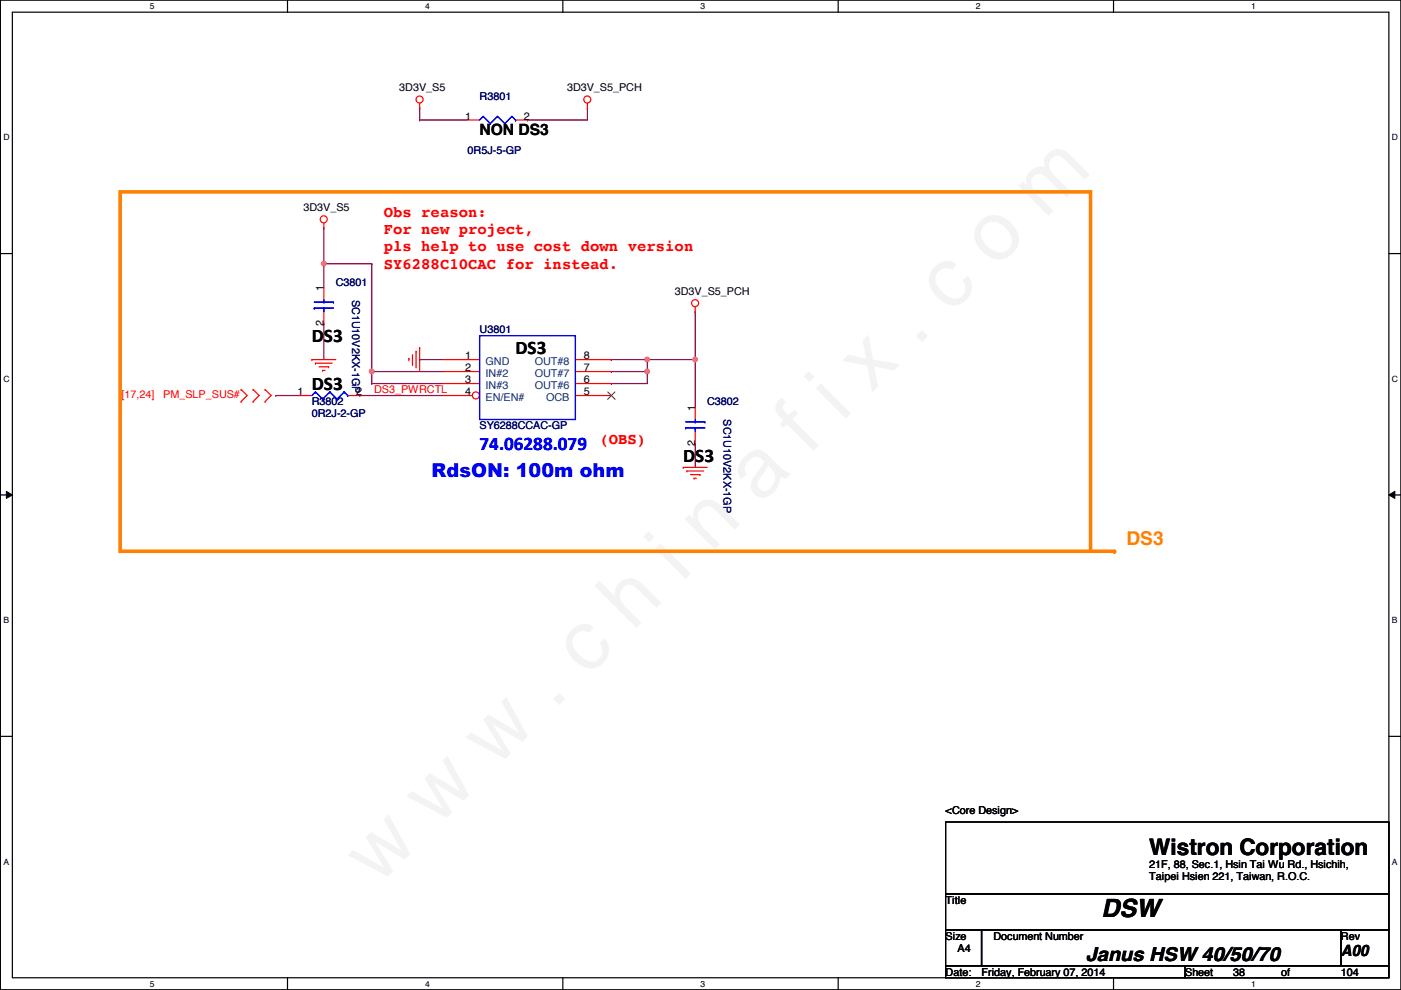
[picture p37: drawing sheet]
<svg xmlns="http://www.w3.org/2000/svg" width="297mm" height="210mm" viewBox="0 0 297 210" stroke-linecap="round" stroke-linejoin="round" font-family="sans-serif">
<defs><g id="words">
<text font-size="17.6" fill="#f0f" x="80.1" y="188" transform="rotate(-45 80.1 188)">w w w . c h i n a f i x . c o m</text>
<text font-size="5.3" x="233.5" y="194.4">DSW</text>
<text font-size="4.8" x="243.7" y="181.3">Wistron Corporation</text>
<g font-size="4.1">
<text x="66.1" y="72.5">DS3</text>
<text x="109.3" y="75">DS3</text>
<text x="66.1" y="82.6">DS3</text>
<text x="144.9" y="97.9">DS3</text>
<text x="230.2" y="203.7">Janus HSW 40/50/70</text>
</g>
<g font-size="4.1" fill="#00f">
<text x="101.7" y="95.3">74.06288.079</text>
<text x="91.5" y="101">RdsON: 100m ohm</text>
</g>
<text font-size="4.1" fill="#ff8000" x="238.8" y="115.6">DS3</text>
<g font-size="3.3">
<text x="101.7" y="28.5">NON DS3</text>
<text x="284.3" y="202.7">A00</text>
</g>
<g font-size="3.3" fill="#f00">
<text x="81.4" y="45.9">Obs reason:</text>
<text x="81.4" y="49.6">For new project,</text>
<text x="81.4" y="53.3">pls help to use cost down version</text>
<text x="81.4" y="57">SY6288C10CAC for instead.</text>
<text x="127.1" y="94.2">(OBS)</text>
</g>
<g font-size="2.3">
<text x="84.7" y="19.4">3D3V_S5</text>
<text x="120.2" y="19.4">3D3V_S5_PCH</text>
<text x="98.6" y="25.4">1</text>
<text x="111.1" y="25.4">2</text>
<text x="64.3" y="44.8">3D3V_S5</text>
<text x="68.6" y="61.8" transform="rotate(-90 68.6 61.8)">1</text>
<text x="143.1" y="62.6">3D3V_S5_PCH</text>
<text x="68.6" y="69.1" transform="rotate(-90 68.6 69.1)">2</text>
<text x="98.6" y="76.2">1</text>
<text x="123.8" y="76.2">8</text>
<text x="63.1" y="83.8">1</text>
<text x="75.5" y="83.8">2</text>
<text x="98.6" y="78.7">2</text>
<text x="98.6" y="81.3">3</text>
<text x="98.6" y="83.8">4</text>
<text x="123.8" y="83.8">5</text>
<text x="123.8" y="81.3">6</text>
<text x="123.8" y="78.7">7</text>
<text x="147.4" y="87.2" transform="rotate(-90 147.4 87.2)">1</text>
<text x="147.4" y="94.5" transform="rotate(-90 147.4 94.5)">2</text>
<text x="200.5" y="172.6">&lt;Core Design&gt;</text>
<text x="243.7" y="184">21F, 88, Sec.1, Hsin Tai Wu Rd., Hsichih,</text>
<text x="200.5" y="191.6">Title</text>
<text x="243.7" y="186.6">Taipei Hsien 221, Taiwan, R.O.C.</text>
<text x="200.5" y="199.2">Size</text>
<text x="203" y="201.8">A4</text>
<text x="210.6" y="199.2">Document Number</text>
<text x="284.3" y="199.2">Rev</text>
<text x="200.5" y="206.8">Date:</text>
<text x="208.1" y="206.8">Friday, February 07, 2014</text>
<text x="251.3" y="206.8">Sheet</text>
<text x="261.4" y="206.8">38</text>
<text x="271.6" y="206.8">of</text>
<text x="284.3" y="206.8">104</text>
</g>
<g font-size="2.3" fill="#000080">
<text x="101.7" y="21.2">R3801</text>
<text x="99.1" y="32.6">0R5J-5-GP</text>
<text x="71.2" y="60.5">C3801</text>
<text x="74.7" y="63.5" transform="rotate(90 74.7 63.5)">SC1U10V2KX-1GP</text>
<text x="101.7" y="70.7">U3801</text>
<text x="66.1" y="85.9">R3802</text>
<text x="66.1" y="88.5">0R2J-2-GP</text>
<text x="149.9" y="85.9">C3802</text>
<text x="153.4" y="88.9" transform="rotate(90 153.4 88.9)">SC1U10V2KX-1GP</text>
<text x="101.7" y="91">SY6288CCAC-GP</text>
</g>
<g font-size="2.3" fill="#004080">
<text x="103" y="77.3">GND</text>
<text x="113.4" y="77.3">OUT#8</text>
<text x="103" y="79.8">IN#2</text>
<text x="103" y="82.4">IN#3</text>
<text x="113.4" y="82.4">OUT#6</text>
<text x="113.4" y="79.8">OUT#7</text>
<text x="103" y="84.9">EN/EN#</text>
<text x="115.8" y="84.9">OCB</text>
</g>
<g font-size="2.3" fill="#f00">
<text x="79.3" y="83.4">DS3_PWRCTL</text>
<text x="25.7" y="84.4">[17,24]</text>
<text x="34.6" y="84.4">PM_SLP_SUS#</text>
</g>
<g font-size="1.8">
<text x="31.8" y="1.9">5</text>
<text x="90.1" y="1.9">4</text>
<text x="148.5" y="1.9">3</text>
<text x="206.9" y="1.9">2</text>
<text x="265.3" y="1.9">1</text>
<text x=".7" y="29.8">D</text>
<text x="295.1" y="29.8">D</text>
<text x=".7" y="80.9">C</text>
<text x="295.1" y="80.9">C</text>
<text x=".7" y="132.1">B</text>
<text x="295.1" y="132.1">B</text>
<text x=".7" y="183.3">A</text>
<text x="295.1" y="183.3">A</text>
<text x="31.8" y="209.2">5</text>
<text x="90.1" y="209.2">4</text>
<text x="148.5" y="209.2">3</text>
<text x="206.9" y="209.2">2</text>
<text x="265.3" y="209.2">1</text>
</g>
</g></defs>
<path d="M.1 0h296.9v209.8h-296.9zM2.6 2.6h291.9v204.7h-291.9z" fill="none" stroke="#000" stroke-width=".25"/>
<g fill="#fff">
<path d="M31.8 .3h1v2h-1z"/>
<path d="M31.8 207.6h1v1.9h-1z"/>
</g>
<path d="M61 0v2.6M61 207.3v2.5" fill="none" stroke="#000" stroke-width=".25"/>
<g fill="#fff">
<path d="M90.1 .3h1v2h-1z"/>
<path d="M90.1 207.6h1v1.9h-1z"/>
</g>
<path d="M119.3 0v2.6M119.3 207.3v2.5" fill="none" stroke="#000" stroke-width=".25"/>
<g fill="#fff">
<path d="M148.5 .3h1v2h-1z"/>
<path d="M148.5 207.6h1v1.9h-1z"/>
</g>
<path d="M177.7 0v2.6M177.7 207.3v2.5" fill="none" stroke="#000" stroke-width=".25"/>
<g fill="#fff">
<path d="M206.9 .3h1v2h-1z"/>
<path d="M206.9 207.6h1v1.9h-1z"/>
</g>
<path d="M236.1 0v2.6M236.1 207.3v2.5" fill="none" stroke="#000" stroke-width=".25"/>
<g fill="#fff">
<path d="M265.3 .3h.9v2h-.9z"/>
<path d="M265.3 207.6h.9v1.9h-.9z"/>
<path d="M.7 28.2h1.3v1.9h-1.3z"/>
<path d="M295.1 28.2h1.3v1.9h-1.3z"/>
<path d="M.7 79.3h1.3v2h-1.3z"/>
<path d="M295.1 79.3h1.3v2h-1.3z"/>
</g>
<path d="M.1 53.8h2.5M294.5 53.8h2.5" fill="none" stroke="#000" stroke-width=".25"/>
<g fill="#fff">
<path d="M.7 130.5h1.2v2h-1.2z"/>
<path d="M295.1 130.5h1.2v2h-1.2z"/>
</g>
<path d="M.1 104.9h2.5M294.5 104.9h2.5" fill="none" stroke="#000" stroke-width=".25"/>
<path d="M1.4 104.2l1.2 .7-1.2 .8zM294.5 104.9l1.2-.7v1.5z" fill="#000"/>
<path d="M1.4 104.2l1.2 .7-1.2 .8zM294.5 104.9l1.2-.7v1.5z" fill="none" stroke="#000" stroke-width=".21"/>
<g fill="#fff">
<path d="M.7 181.7h1.2v2h-1.2z"/>
<path d="M295.1 181.7h1.2v2h-1.2z"/>
</g>
<path d="M.1 156.1h2.5M294.5 156.1h2.5M200.5 174.3h94v15.2h-94zM200.5 189.5h94v7.6h-94zM200.5 197.1h7.6v7.7h-7.6zM208.1 197.1h76.2v7.7h-76.2zM284.3 197.1h10.2v7.7h-10.2zM200.5 204.8h50.8v2.5h-50.8zM251.3 204.8h43.2v2.5h-43.2z" fill="none" stroke="#000" stroke-width=".25"/>
<path d="M89 22.9h.1M89 22.9v2.5M124.5 22.9h.1M124.5 22.9v2.5M58.5 83.9h.1M58.5 83.9h5.1" fill="none" stroke="#800040" stroke-width=".25"/>
<g fill="none" stroke="#f00" stroke-width=".25">
<path d="M89 22.9h.1M89 21.9v1M124.5 22.9h.1M124.5 21.9v1M66.1 76.2h.1M66.1 76.2h5.1M66.9 77h.1M66.9 77h3.5M51.1 82.6h.1M51.1 85.1h.1M51.1 82.6l1.3 1.3-1.3 1.2M53.7 85.1h.1"/>
<path d="M53.7 82.6h.1M53.7 82.6l1.2 1.3-1.2 1.2M56.2 82.6h.1M56.2 85.1h.1M56.2 82.6l1.3 1.3-1.3 1.2M63.6 83.9h2.5"/>
<circle cx="89" cy="21.1" r=".75"/>
<circle cx="124.5" cy="21.1" r=".75"/>
</g>
<path d="M25.5 40.7h205.7v76.2h-205.7z" fill="none" stroke="#ff8000" stroke-width=".76"/>
<path d="M66.6 65.3h.1M66.6 64.1h4.1M66.6 65.3h4.1M66.9 83.1h.1M66.9 83.1l-.8 .8M66.9 83.1l1.5 1.5" fill="none" stroke="#00f" stroke-width=".25"/>
<use href="#words"/>
</svg>
